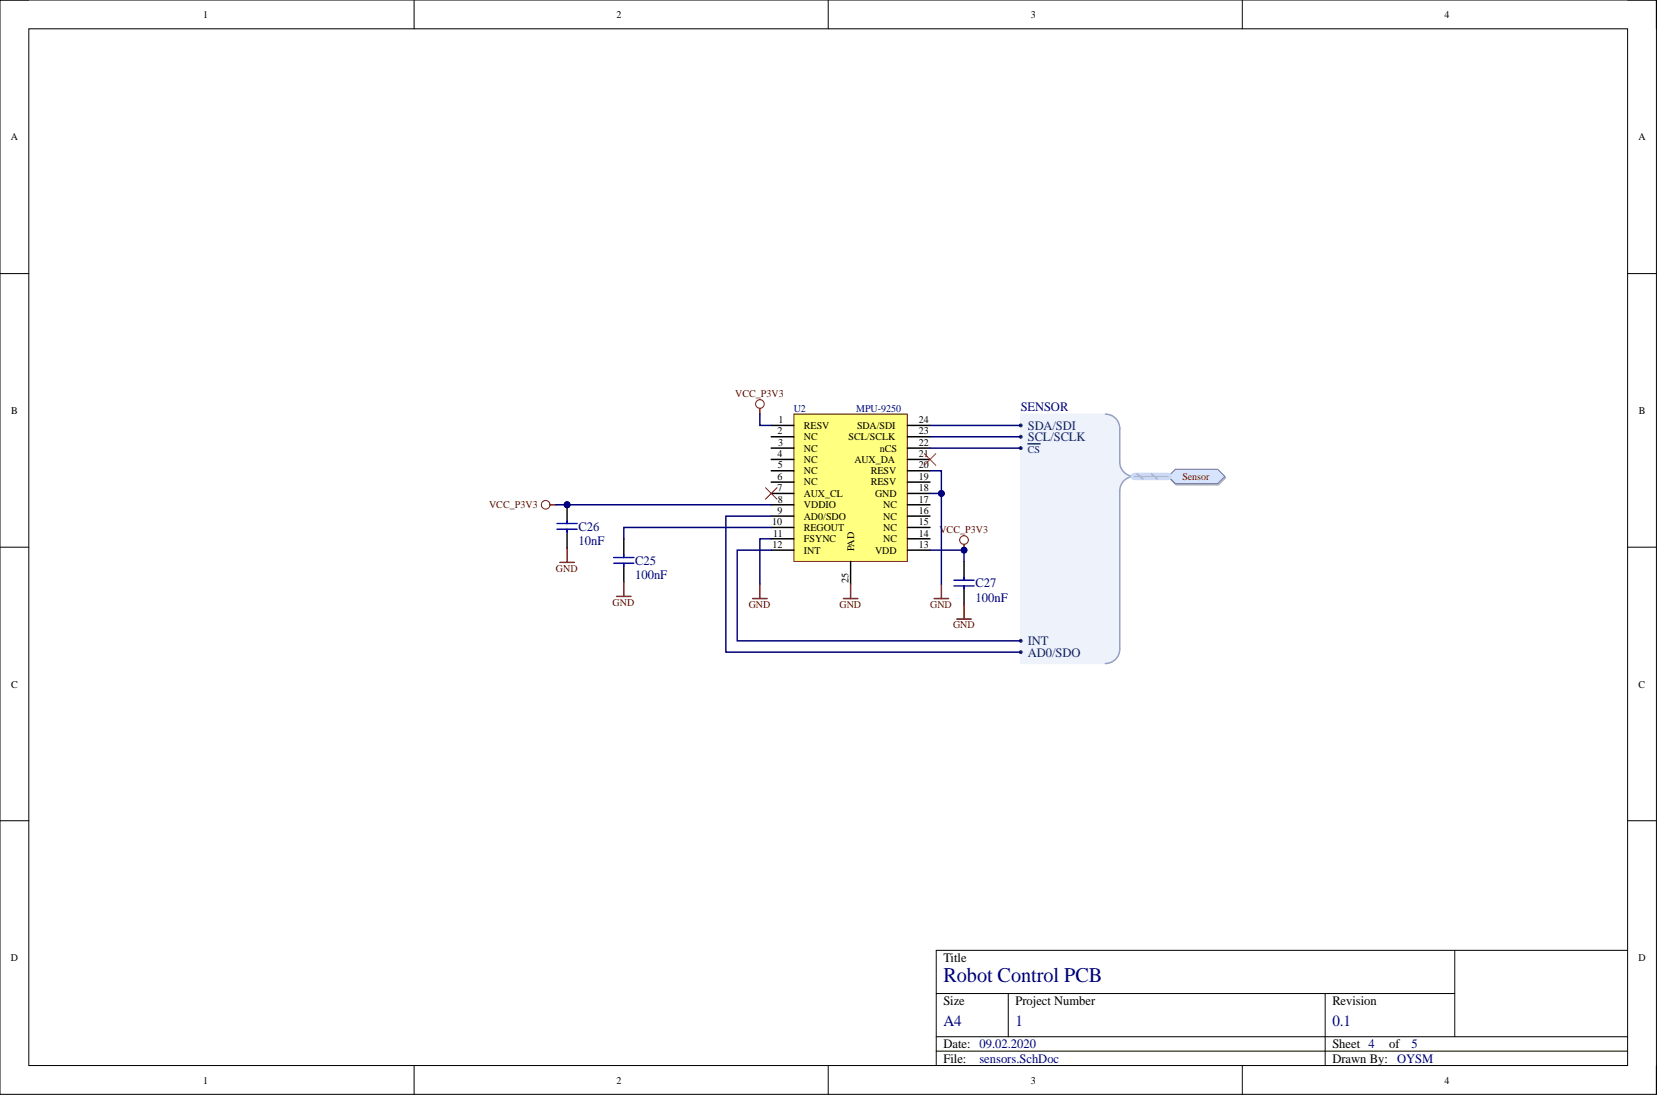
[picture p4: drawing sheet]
<svg xmlns="http://www.w3.org/2000/svg" width="292mm" height="193mm" viewBox="0 0 292 193" stroke-linecap="round" stroke-linejoin="round" font-family="sans-serif">
<defs><g id="words">
<text font-size="3.7" fill="#000080" x="166.2" y="172.9">Robot Control PCB</text>
<g font-size="2.7" fill="#000080">
<text x="166.2" y="180.7">A4</text>
<text x="178.9" y="180.7">1</text>
<text x="234.7" y="180.7">0.1</text>
</g>
<g font-size="2.3" fill="#000080">
<text x="179.8" y="72.4">SENSOR</text>
<text x="101.9" y="93.5">C26</text>
<text x="101.9" y="96">10nF</text>
<text x="111.9" y="99.4">C25</text>
<text x="111.9" y="102">100nF</text>
<text x="171.9" y="103.4">C27</text>
<text x="171.9" y="106">100nF</text>
<text x="248.7" y="184.6">5</text>
<text x="172.6" y="187.1">sensors.SchDoc</text>
<text x="246.1" y="187.1">OYSM</text>
</g>
<g font-size="2.3" fill="#003a70">
<text x="181.1" y="75.7">SDA/SDI</text>
<text x="181.1" y="77.7">SCL/SCLK</text>
<text x="181.1" y="113.6">INT</text>
<text x="181.1" y="115.6">AD0/SDO</text>
</g>
<g font-size="2.3">
<text x="166.2" y="169.4">Title</text>
<text x="166.2" y="177">Size</text>
<text x="178.9" y="177">Project Number</text>
<text x="234.7" y="177">Revision</text>
<text x="166.2" y="184.6">Date: 09.02.2020</text>
<text x="234.7" y="184.6">Sheet 4</text>
<text x="244.7" y="184.6">of</text>
<text x="166.2" y="187.1">File:</text>
<text x="234.7" y="187.1">Drawn By:</text>
</g>
<g font-size="1.8">
<text x="35.8" y="3.2">1</text>
<text x="108.6" y="3.2">2</text>
<text x="181.6" y="3.2">3</text>
<text x="254.5" y="3.2">4</text>
<text x="1.9" y="24.7">A</text>
<text x="288.6" y="24.7">A</text>
<text x="2" y="72.9">B</text>
<text x="137" y="76.5">2</text>
<text x="137.2" y="74.5">1</text>
<text x="141.6" y="75.5">RESV</text>
<text x="141.6" y="77.5">NC</text>
<text x="149.5" y="77.5">SCL/SCLK</text>
<text x="151" y="75.5">SDA/SDI</text>
<text x="161.9" y="76.5">23</text>
<text x="161.9" y="74.5">24</text>
<text x="288.7" y="72.9">B</text>
<text x="137" y="80.5">4</text>
<text x="137" y="82.5">5</text>
<text x="137.1" y="78.5">3</text>
<text x="141.6" y="79.5">NC</text>
<text x="141.6" y="81.5">NC</text>
<text x="141.6" y="83.5">NC</text>
<text x="150.6" y="81.5">AUX_DA</text>
<text x="153.4" y="83.5">RESV</text>
<text x="155" y="79.5">nCS</text>
<text x="161.9" y="82.5">20</text>
<text x="161.9" y="80.5">21</text>
<text x="161.9" y="78.5">22</text>
<text x="137" y="84.5">6</text>
<text x="137" y="86.5">7</text>
<text x="137" y="88.5">8</text>
<text x="141.6" y="85.5">NC</text>
<text x="141.6" y="87.5">AUX_CL</text>
<text x="141.6" y="89.5">VDDIO</text>
<text x="153.4" y="85.5">RESV</text>
<text x="154.2" y="87.5">GND</text>
<text x="155.6" y="89.5">NC</text>
<text x="161.9" y="88.5">17</text>
<text x="161.9" y="86.5">18</text>
<text x="161.9" y="84.5">19</text>
<text x="136.1" y="92.5">10</text>
<text x="136.2" y="94.5">11</text>
<text x="137" y="90.5">9</text>
<text x="141.6" y="91.5">AD0/SDO</text>
<text x="141.6" y="93.5">REGOUT</text>
<text x="141.6" y="95.5">FSYNC</text>
<text x="155.6" y="95.5">NC</text>
<text x="155.6" y="93.5">NC</text>
<text x="155.6" y="91.5">NC</text>
<text x="161.9" y="94.5">14</text>
<text x="161.9" y="92.5">15</text>
<text x="161.9" y="90.5">16</text>
<text x="136.1" y="96.5">12</text>
<text x="141.6" y="97.5">INT</text>
<text x="150.5" y="97.1" transform="rotate(-90 150.5 97.1)">PAD</text>
<text x="154.2" y="97.5">VDD</text>
<text x="161.9" y="96.5">13</text>
<text x="149.5" y="102.6" transform="rotate(-90 149.5 102.6)">25</text>
<text x="1.9" y="121.1">C</text>
<text x="288.7" y="121.1">C</text>
<text x="1.9" y="169.2">D</text>
<text x="288.6" y="169.2">D</text>
<text x="35.8" y="190.8">1</text>
<text x="108.6" y="190.8">2</text>
<text x="181.6" y="190.8">3</text>
<text x="254.5" y="190.8">4</text>
</g>
<g font-size="1.8" fill="#800000">
<text x="129.5" y="70">VCC_P3V3</text>
<text x="86.2" y="89.5">VCC_P3V3</text>
<text x="208.3" y="84.5">Sensor</text>
<text x="165.5" y="93.9">VCC_P3V3</text>
<text x="98" y="100.6">GND</text>
<text x="107.9" y="106.6">GND</text>
<text x="131.9" y="107">GND</text>
<text x="147.9" y="107">GND</text>
<text x="163.9" y="107">GND</text>
<text x="167.9" y="110.6">GND</text>
</g>
<g font-size="1.8" fill="#000080">
<text x="139.9" y="72.5">U2</text>
<text x="150.9" y="72.5">MPU-9250</text>
</g>
<text font-size="1.8" fill="#003a70" x="181.1" y="79.8">CS</text>
</g></defs>
<g fill="none" stroke="#000" stroke-width=".18">
<path d="M0 0h291.8v192.7h-291.8zM0 0h5.1M5.1 5.1h281.6v182.5h-281.6zM73 0v5.1M145.9 0v5.1M218.9 0v5.1M286.7 0h5.1v5.1M0 48.2h5.1M286.7 48.2h5.1M0 96.3h5.1M286.7 96.3h5.1M0 144.5h5.1"/>
<path d="M286.7 144.5h5.1M164.9 174.9h91.4M177.6 174.9v7.6M233.5 174.9v12.7M256.3 167.3v15.2M286.7 167.3h-121.8v20.3M73 187.6v5.1M145.9 187.6v5.1M164.9 185.1h121.8M164.9 182.5h121.8M218.9 187.6v5.1M291.8 187.6v5.1"/>
</g>
<path d="M139.9 72.9h20v26h-20z" fill-rule="evenodd" fill="#ffff80"/>
<g fill="none" stroke="#800000" stroke-width=".18">
<path d="M139.9 72.9h20v26h-20z"/>
<circle cx="96.1" cy="88.9" r=".76"/>
</g>
<g fill="none" stroke="#000" stroke-width=".26">
<path d="M135.9 74.9h4M135.9 76.9h4M135.9 78.9h4M159.9 74.9h3.9M159.9 76.9h3.9M159.9 78.9h3.9M135.9 80.9h4M135.9 82.9h4M135.9 84.9h4M135.9 86.9h4M135.9 88.9h4M135.9 90.9h4"/>
<path d="M135.9 92.9h4M135.9 94.9h4M135.9 96.9h4M149.9 98.9v4M159.9 80.9h3.9M159.9 82.9h3.9M159.9 84.9h3.9M159.9 86.9h3.9M159.9 88.9h3.9M159.9 90.9h3.9M159.9 92.9h3.9M159.9 94.9h3.9"/>
<path d="M159.9 96.9h3.9"/>
</g>
<path d="M96.9 88.9h1M98.6 99h2.6M99.9 96.5v2.5M148.6 105.4h2.5M149.9 102.9v2.5M164.6 105.4h2.5M165.8 102.9v2.5" fill="none" stroke="#800000" stroke-width=".26"/>
<path d="M205.9 84.1l1.3-1.2h7.5l1.2 1.2-1.2 1.3h-7.5z" fill-rule="evenodd" fill="#bac0ca"/>
<path d="M205.9 84.1l1.3-1.2h7.5l1.2 1.2-1.2 1.3h-7.5z" fill="none" stroke="#a6acb6" stroke-width=".18"/>
<path d="M205.8 83.9l1.3-1.3h7.4l1.3 1.3-1.3 1.3h-7.4z" fill-rule="evenodd" fill="#d5e4ff"/>
<path d="M205.8 83.9l1.3-1.3h7.4l1.3 1.3-1.3 1.3h-7.4z" fill="none" stroke="#71809b" stroke-width=".18"/>
<path d="M179.8 72.9h14.9l1.3 .3 1 1 .3 1.2v6.6l.6 1 1.3 .9-1.3 .8-.6 1.1v28.5l-.3 1.3-1 .9-1.3 .3h-14.9z" fill-rule="evenodd" fill="#edf2fb"/>
<path d="M179.8 72.9h14.9l1.3 .3 1 1 .3 1.2v6.6l.6 1 1.3 .9-1.3 .8-.6 1.1v28.5l-.3 1.3-1 .9-1.3 .3h-14.9z" fill="none" stroke="#edf2fb" stroke-width=".18"/>
<path d="M194.7 72.9a2.53 2.53 0 0 1 2.6 2.5v5.9a2.54 2.54 0 0 0 2.5 2.6 2.54 2.54 0 0 0-2.5 2.5v27.9a2.53 2.53 0 0 1-2.6 2.5" fill="none" stroke="#8f9ec9" stroke-width=".26"/>
<circle cx="179.8" cy="74.9" r=".25" fill="#003a70"/>
<circle cx="179.8" cy="74.9" r=".25" fill="none" stroke="#003a70" stroke-width=".18"/>
<circle cx="179.8" cy="76.9" r=".25" fill="#003a70"/>
<circle cx="179.8" cy="76.9" r=".25" fill="none" stroke="#003a70" stroke-width=".18"/>
<circle cx="179.8" cy="78.9" r=".25" fill="#003a70"/>
<circle cx="179.8" cy="78.9" r=".25" fill="none" stroke="#003a70" stroke-width=".18"/>
<path d="M181.1 78.1h2.1" fill="none" stroke="#003a70" stroke-width=".26"/>
<circle cx="179.8" cy="112.8" r=".26" fill="#003a70"/>
<circle cx="179.8" cy="112.8" r=".26" fill="none" stroke="#003a70" stroke-width=".18"/>
<circle cx="179.8" cy="114.8" r=".26" fill="#003a70"/>
<circle cx="179.8" cy="114.8" r=".26" fill="none" stroke="#003a70" stroke-width=".18"/>
<path d="M109.9 94.9v3.3M109.9 99.2v3.3" fill="none" stroke="#000" stroke-width=".26"/>
<path d="M108.1 99.2h3.6M108.1 98.2h3.6M109.9 97.7v.5M109.9 99.2v.5" fill="none" stroke="#00f" stroke-width=".26"/>
<circle cx="133.9" cy="71.1" r=".76" fill="none" stroke="#800000" stroke-width=".18"/>
<path d="M133.9 71.9v1" fill="none" stroke="#800000" stroke-width=".26"/>
<circle cx="99.9" cy="88.9" r=".51" fill="#000080"/>
<circle cx="99.9" cy="88.9" r=".51" fill="none" stroke="#000080" stroke-width=".18"/>
<path d="M99.9 88.9v3.3M99.9 93.2v3.3" fill="none" stroke="#000" stroke-width=".26"/>
<circle cx="99.9" cy="88.9" r=".51" fill="#000080"/>
<circle cx="99.9" cy="88.9" r=".51" fill="none" stroke="#000080" stroke-width=".18"/>
<path d="M98.1 92.2h3.6M98.1 93.2h3.6M99.9 91.7v.5M99.9 93.2v.5M168.1 103.2h3.5M168.1 102.2h3.5M169.8 101.6v.6M169.8 103.2v.5" fill="none" stroke="#00f" stroke-width=".26"/>
<path d="M169.8 95.8v1.1M108.6 105h2.6M109.9 102.5v2.5M168.6 109h2.5M169.8 106.5v2.5" fill="none" stroke="#800000" stroke-width=".26"/>
<path d="M169.8 98.9v3.3M169.8 103.2v3.3" fill="none" stroke="#000" stroke-width=".26"/>
<circle cx="169.8" cy="95.1" r=".76" fill="none" stroke="#800000" stroke-width=".18"/>
<circle cx="169.8" cy="96.9" r=".51" fill="#000080"/>
<circle cx="169.8" cy="96.9" r=".51" fill="none" stroke="#000080" stroke-width=".18"/>
<path d="M162.8 79.9l2.1 2M164.9 79.9l-2.1 2M134.9 85.9l2 2M136.9 85.9l-2 2" fill="none" stroke="#f00" stroke-width=".18"/>
<path d="M132.6 105.4h2.5M133.9 102.9v2.5" fill="none" stroke="#800000" stroke-width=".26"/>
<path d="M97.9 88.9h38" fill="none" stroke="#000080" stroke-width=".26"/>
<circle cx="99.9" cy="88.9" r=".51" fill="#000080"/>
<circle cx="99.9" cy="88.9" r=".51" fill="none" stroke="#000080" stroke-width=".18"/>
<path d="M163.9 78.9h15.9M163.9 76.9h15.9M163.9 74.9h15.9M135.9 96.9h-6v15.9h49.9M163.8 82.9h2v4h-2" fill="none" stroke="#000080" stroke-width=".26"/>
<circle cx="165.8" cy="86.9" r=".51" fill="#000080"/>
<circle cx="165.8" cy="86.9" r=".51" fill="none" stroke="#000080" stroke-width=".18"/>
<path d="M133.9 72.9v2h2M135.9 92.9h-26v2M135.9 90.9h-8v23.9h51.9M165.8 86.9v16" fill="none" stroke="#000080" stroke-width=".26"/>
<circle cx="165.8" cy="86.9" r=".51" fill="#000080"/>
<circle cx="165.8" cy="86.9" r=".51" fill="none" stroke="#000080" stroke-width=".18"/>
<path d="M163.8 96.9h6v2" fill="none" stroke="#000080" stroke-width=".26"/>
<circle cx="169.8" cy="96.9" r=".51" fill="#000080"/>
<circle cx="169.8" cy="96.9" r=".51" fill="none" stroke="#000080" stroke-width=".18"/>
<path d="M135.9 94.9h-2v8" fill="none" stroke="#000080" stroke-width=".26"/>
<path d="M199.8 83.9h6" fill="none" stroke="#cbdaff" stroke-width="1.3"/>
<path d="M200.3 83.4l1 .9M202.9 83.4l1 .9" fill="none" stroke="#adbce7" stroke-width=".39"/>
<path d="M199.8 83.9h6" fill="none" stroke="#adbce7" stroke-width=".26"/>
<use href="#words"/>
</svg>
